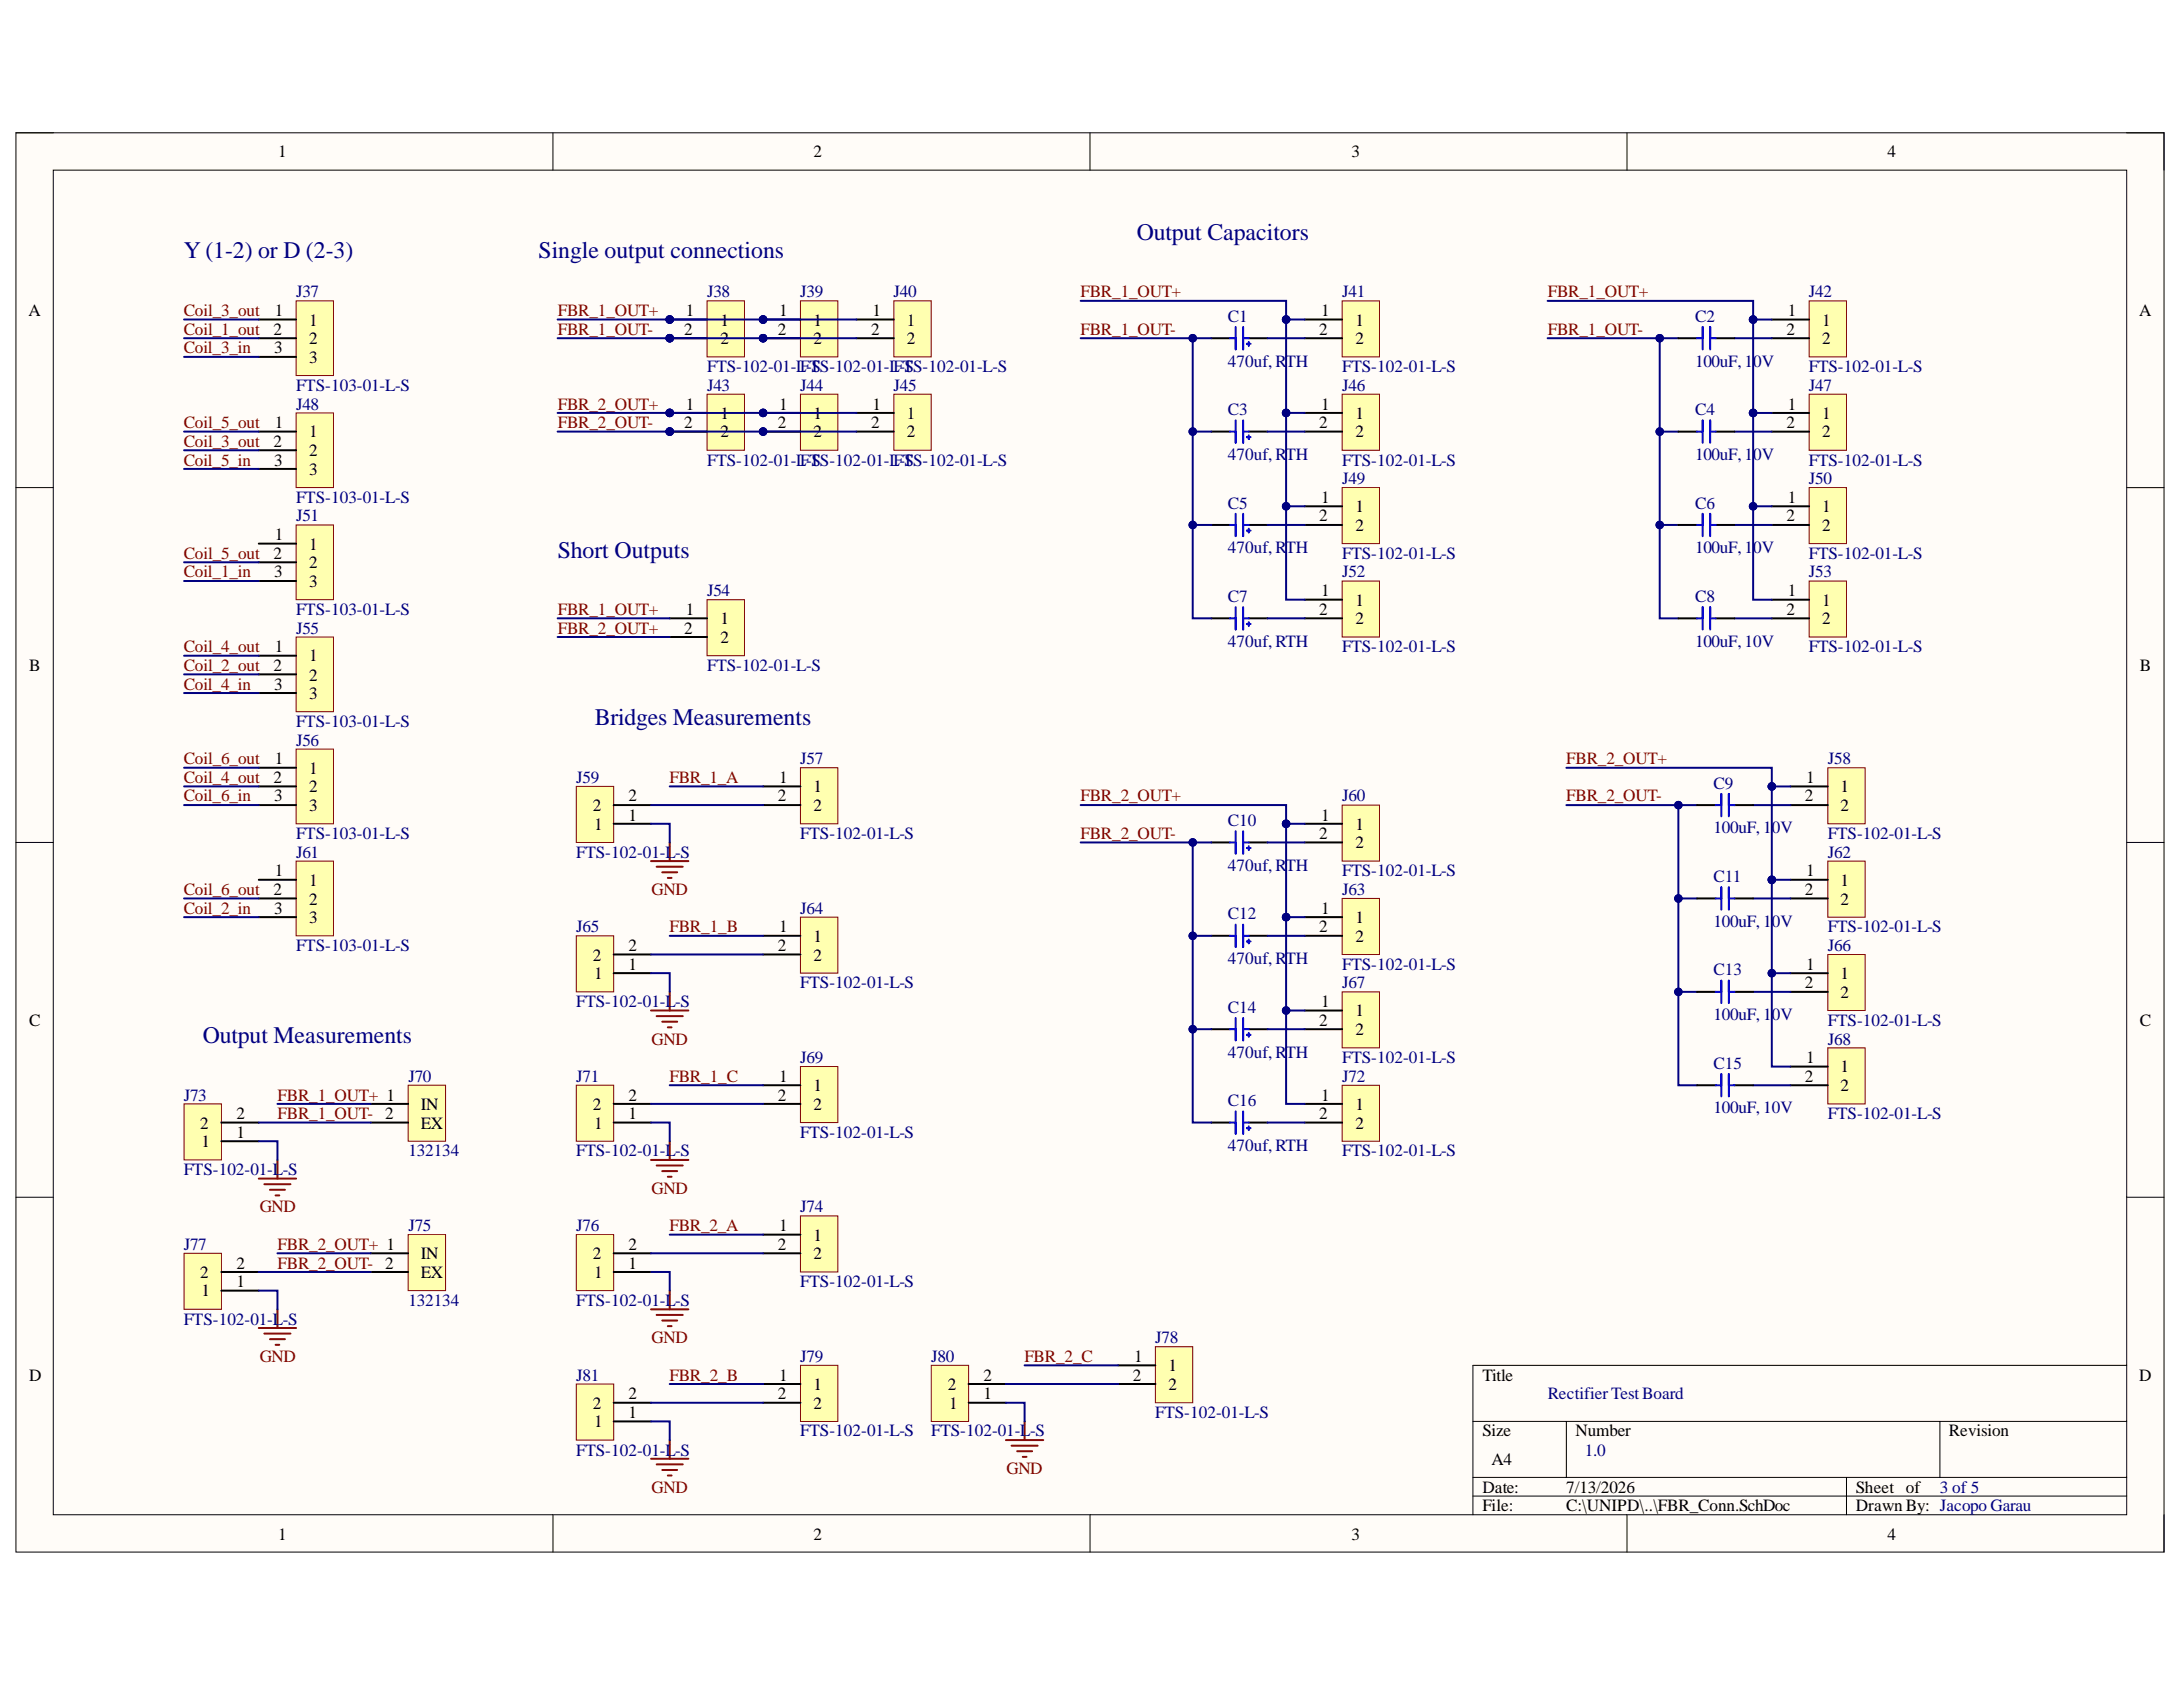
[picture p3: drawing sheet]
<svg xmlns="http://www.w3.org/2000/svg" width="279mm" height="216mm" viewBox="0 0 279 216" stroke-linecap="round" stroke-linejoin="round" font-family="sans-serif">
<defs><g id="words">
<g font-size="3" fill="#000080">
<text x="23.5" y="33.1">Y (1-2) or D (2-3)</text>
<text x="68.9" y="33.1">Single output connections</text>
<text x="145.5" y="30.7">Output Capacitors</text>
<text x="71.4" y="71.4">Short Outputs</text>
<text x="76.1" y="92.8">Bridges Measurements</text>
<text x="26" y="133.5">Output Measurements</text>
</g>
<g font-size="2.2">
<text x="35.6" y="20.1">1</text>
<text x="104.1" y="20.1">2</text>
<text x="173" y="20.1">3</text>
<text x="241.6" y="20.1">4</text>
<text x="3.6" y="40.4">A</text>
<text x="35.2" y="40.4">1</text>
<text x="39.6" y="41.7">1</text>
<text x="87.8" y="40.4">1</text>
<text x="92.2" y="41.7">1</text>
<text x="99.7" y="40.4">1</text>
<text x="104.1" y="41.7">1</text>
<text x="111.7" y="40.4">1</text>
<text x="116.1" y="41.7">1</text>
<text x="169.1" y="40.4">1</text>
<text x="173.5" y="41.7">1</text>
<text x="228.8" y="40.4">1</text>
<text x="233.2" y="41.7">1</text>
<text x="273.8" y="40.4">A</text>
<text x="35" y="42.9">2</text>
<text x="35.1" y="45.2">3</text>
<text x="39.6" y="44.1">2</text>
<text x="39.6" y="46.4">3</text>
<text x="87.5" y="42.9">2</text>
<text x="92.2" y="44.1">2</text>
<text x="99.6" y="42.9">2</text>
<text x="104.1" y="44.1">2</text>
<text x="111.5" y="42.9">2</text>
<text x="116.1" y="44.1">2</text>
<text x="168.8" y="42.9">2</text>
<text x="173.5" y="44.1">2</text>
<text x="228.6" y="42.9">2</text>
<text x="233.2" y="44.1">2</text>
<text x="87.8" y="52.4">1</text>
<text x="92.2" y="53.6">1</text>
<text x="99.7" y="52.4">1</text>
<text x="104.1" y="53.6">1</text>
<text x="111.7" y="52.4">1</text>
<text x="116.1" y="53.6">1</text>
<text x="169.1" y="52.4">1</text>
<text x="173.5" y="53.6">1</text>
<text x="228.8" y="52.4">1</text>
<text x="233.2" y="53.6">1</text>
<text x="35" y="57.2">2</text>
<text x="35.1" y="59.6">3</text>
<text x="35.2" y="54.8">1</text>
<text x="39.6" y="56">1</text>
<text x="39.6" y="58.3">2</text>
<text x="87.5" y="54.8">2</text>
<text x="92.2" y="56">2</text>
<text x="99.6" y="54.8">2</text>
<text x="104.1" y="56">2</text>
<text x="111.5" y="54.8">2</text>
<text x="116.1" y="56">2</text>
<text x="168.8" y="54.8">2</text>
<text x="173.5" y="56">2</text>
<text x="228.6" y="54.8">2</text>
<text x="233.2" y="56">2</text>
<text x="39.6" y="60.8">3</text>
<text x="169.1" y="64.4">1</text>
<text x="173.5" y="65.5">1</text>
<text x="228.8" y="64.4">1</text>
<text x="233.2" y="65.5">1</text>
<text x="35" y="71.5">2</text>
<text x="35.2" y="69.2">1</text>
<text x="39.6" y="70.4">1</text>
<text x="168.8" y="66.7">2</text>
<text x="173.5" y="68">2</text>
<text x="228.6" y="66.7">2</text>
<text x="233.2" y="68">2</text>
<text x="35.1" y="73.9">3</text>
<text x="39.6" y="72.7">2</text>
<text x="39.6" y="75.1">3</text>
<text x="169.1" y="76.3">1</text>
<text x="173.5" y="77.5">1</text>
<text x="228.8" y="76.3">1</text>
<text x="233.2" y="77.5">1</text>
<text x="35.2" y="83.5">1</text>
<text x="87.5" y="81.1">2</text>
<text x="87.8" y="78.7">1</text>
<text x="92.2" y="79.9">1</text>
<text x="92.2" y="82.3">2</text>
<text x="168.8" y="78.7">2</text>
<text x="173.5" y="79.9">2</text>
<text x="228.6" y="78.7">2</text>
<text x="233.2" y="79.9">2</text>
<text x="3.7" y="85.8">B</text>
<text x="35" y="85.8">2</text>
<text x="35.1" y="88.3">3</text>
<text x="39.6" y="84.6">1</text>
<text x="39.6" y="87.1">2</text>
<text x="39.6" y="89.5">3</text>
<text x="273.9" y="85.8">B</text>
<text x="35" y="100.2">2</text>
<text x="35.2" y="97.8">1</text>
<text x="39.6" y="99">1</text>
<text x="39.6" y="101.4">2</text>
<text x="99.7" y="100.2">1</text>
<text x="104.1" y="101.4">1</text>
<text x="231.2" y="100.2">1</text>
<text x="235.6" y="101.4">1</text>
<text x="35.1" y="102.6">3</text>
<text x="39.6" y="103.8">3</text>
<text x="75.9" y="103.8">2</text>
<text x="76" y="106.2">1</text>
<text x="80.4" y="105">1</text>
<text x="80.4" y="102.6">2</text>
<text x="99.6" y="102.6">2</text>
<text x="104.1" y="103.8">2</text>
<text x="168.8" y="107.4">2</text>
<text x="169.1" y="105">1</text>
<text x="173.5" y="106.2">1</text>
<text x="231" y="102.6">2</text>
<text x="235.6" y="103.8">2</text>
<text x="35.2" y="112.1">1</text>
<text x="39.6" y="113.4">1</text>
<text x="173.5" y="108.6">2</text>
<text x="231.2" y="112.1">1</text>
<text x="235.6" y="113.4">1</text>
<text x="35" y="114.6">2</text>
<text x="35.1" y="116.9">3</text>
<text x="39.6" y="115.8">2</text>
<text x="39.6" y="118.1">3</text>
<text x="99.7" y="119.3">1</text>
<text x="168.8" y="119.3">2</text>
<text x="169.1" y="116.9">1</text>
<text x="173.5" y="118.1">1</text>
<text x="231" y="114.6">2</text>
<text x="235.6" y="115.8">2</text>
<text x="75.9" y="123">2</text>
<text x="76" y="125.3">1</text>
<text x="80.4" y="124.1">1</text>
<text x="80.4" y="121.7">2</text>
<text x="99.6" y="121.7">2</text>
<text x="104.1" y="120.5">1</text>
<text x="104.1" y="123">2</text>
<text x="173.5" y="120.5">2</text>
<text x="231.2" y="124.1">1</text>
<text x="235.6" y="125.3">1</text>
<text x="3.7" y="131.3">C</text>
<text x="168.8" y="131.3">2</text>
<text x="169.1" y="128.9">1</text>
<text x="173.5" y="130.1">1</text>
<text x="231" y="126.5">2</text>
<text x="235.6" y="127.7">2</text>
<text x="273.9" y="131.3">C</text>
<text x="173.5" y="132.5">2</text>
<text x="231.2" y="136.1">1</text>
<text x="235.6" y="137.2">1</text>
<text x="30.3" y="143.2">2</text>
<text x="49.3" y="143.2">2</text>
<text x="53.9" y="142.1">IN</text>
<text x="75.9" y="142.1">2</text>
<text x="80.4" y="143.2">1</text>
<text x="80.4" y="140.9">2</text>
<text x="99.6" y="140.9">2</text>
<text x="99.7" y="138.4">1</text>
<text x="104.1" y="139.6">1</text>
<text x="104.1" y="142.1">2</text>
<text x="168.8" y="143.2">2</text>
<text x="169.1" y="140.9">1</text>
<text x="173.5" y="142.1">1</text>
<text x="231" y="138.4">2</text>
<text x="235.6" y="139.6">2</text>
<text x="25.6" y="144.4">2</text>
<text x="25.8" y="146.8">1</text>
<text x="30.3" y="145.6">1</text>
<text x="53.9" y="144.4">EX</text>
<text x="76" y="144.4">1</text>
<text x="173.5" y="144.4">2</text>
<text x="53.9" y="161.2">IN</text>
<text x="75.9" y="161.2">2</text>
<text x="80.4" y="160">2</text>
<text x="99.6" y="160">2</text>
<text x="99.7" y="157.5">1</text>
<text x="104.1" y="158.8">1</text>
<text x="104.1" y="161.2">2</text>
<text x="25.6" y="163.5">2</text>
<text x="25.8" y="165.9">1</text>
<text x="30.3" y="164.7">1</text>
<text x="30.3" y="162.4">2</text>
<text x="49.3" y="162.4">2</text>
<text x="53.9" y="163.5">EX</text>
<text x="76" y="163.5">1</text>
<text x="80.4" y="162.4">1</text>
<text x="3.7" y="176.7">D</text>
<text x="80.4" y="179.1">2</text>
<text x="99.6" y="179.1">2</text>
<text x="99.7" y="176.7">1</text>
<text x="104.1" y="177.9">1</text>
<text x="121.3" y="177.9">2</text>
<text x="125.9" y="179.1">1</text>
<text x="125.9" y="176.7">2</text>
<text x="145" y="176.7">2</text>
<text x="145.1" y="174.3">1</text>
<text x="149.5" y="175.5">1</text>
<text x="149.5" y="177.9">2</text>
<text x="189.7" y="176.7">Title</text>
<text x="273.8" y="176.7">D</text>
<text x="75.9" y="180.3">2</text>
<text x="76" y="182.7">1</text>
<text x="80.4" y="181.5">1</text>
<text x="104.1" y="180.3">2</text>
<text x="121.5" y="180.3">1</text>
<text x="189.7" y="183.8">Size</text>
<text x="201.7" y="183.8">Number</text>
<text x="249.4" y="183.8">Revision</text>
<text x="189.7" y="191">Date:</text>
<text x="190.9" y="187.5">A4</text>
<text x="200.5" y="191">7/13/2026</text>
<text x="237.5" y="191">Sheet of</text>
<text x="35.6" y="197">1</text>
<text x="104.1" y="197">2</text>
<text x="173" y="197">3</text>
<text x="189.7" y="193.4">File:</text>
<text x="200.5" y="193.4">C:\UNIPD\..\FBR_Conn.SchDoc</text>
<text x="237.5" y="193.4">Drawn By: Jacopo Garau</text>
<text x="241.6" y="197">4</text>
</g>
<g font-size="2.2" fill="#800000">
<text x="23.5" y="40.4">Coil_3_out</text>
<text x="71.4" y="40.4">FBR_1_OUT+</text>
<text x="138.3" y="38.1">FBR_1_OUT+</text>
<text x="198.1" y="38.1">FBR_1_OUT+</text>
<text x="23.5" y="42.9">Coil_1_out</text>
<text x="23.5" y="45.2">Coil_3_in</text>
<text x="71.4" y="42.9">FBR_1_OUT-</text>
<text x="138.3" y="42.9">FBR_1_OUT-</text>
<text x="198.1" y="42.9">FBR_1_OUT-</text>
<text x="71.4" y="52.4">FBR_2_OUT+</text>
<text x="23.5" y="54.8">Coil_5_out</text>
<text x="23.5" y="57.2">Coil_3_out</text>
<text x="23.5" y="59.6">Coil_5_in</text>
<text x="71.4" y="54.8">FBR_2_OUT-</text>
<text x="23.5" y="71.5">Coil_5_out</text>
<text x="23.5" y="73.9">Coil_1_in</text>
<text x="23.5" y="83.5">Coil_4_out</text>
<text x="71.4" y="78.7">FBR_1_OUT+</text>
<text x="71.4" y="81.1">FBR_2_OUT+</text>
<text x="23.5" y="85.8">Coil_2_out</text>
<text x="23.5" y="88.3">Coil_4_in</text>
<text x="23.5" y="97.8">Coil_6_out</text>
<text x="23.5" y="100.2">Coil_4_out</text>
<text x="85.7" y="100.2">FBR_1_A</text>
<text x="200.5" y="97.8">FBR_2_OUT+</text>
<text x="23.5" y="102.6">Coil_6_in</text>
<text x="138.3" y="102.6">FBR_2_OUT+</text>
<text x="138.3" y="107.4">FBR_2_OUT-</text>
<text x="200.5" y="102.6">FBR_2_OUT-</text>
<text x="23.5" y="114.6">Coil_6_out</text>
<text x="23.5" y="116.9">Coil_2_in</text>
<text x="83.4" y="114.6">GND</text>
<text x="85.7" y="119.3">FBR_1_B</text>
<text x="83.4" y="133.7">GND</text>
<text x="35.5" y="140.9">FBR_1_OUT+ 1</text>
<text x="35.5" y="143.2">FBR_1_OUT-</text>
<text x="85.7" y="138.4">FBR_1_C</text>
<text x="33.2" y="155.2">GND</text>
<text x="83.4" y="152.8">GND</text>
<text x="35.5" y="160">FBR_2_OUT+ 1</text>
<text x="85.7" y="157.5">FBR_2_A</text>
<text x="35.5" y="162.4">FBR_2_OUT-</text>
<text x="83.4" y="171.9">GND</text>
<text x="33.2" y="174.3">GND</text>
<text x="85.7" y="176.7">FBR_2_B</text>
<text x="131.1" y="174.3">FBR_2_C</text>
<text x="83.4" y="191">GND</text>
<text x="128.8" y="188.7">GND</text>
</g>
<g font-size="2.2" fill="#000080">
<text x="37.9" y="38.1">J37</text>
<text x="90.5" y="38.1">J38</text>
<text x="102.4" y="38.1">J39</text>
<text x="114.4" y="38.1">J40</text>
<text x="157.2" y="41.2">C1</text>
<text x="171.8" y="38.1">J41</text>
<text x="217" y="41.2">C2</text>
<text x="231.5" y="38.1">J42</text>
<text x="90.5" y="47.6">FTS-102-01-LF-TS-102-01-LF-TS-102-01-L-S</text>
<text x="103.9" y="47.6">S</text>
<text x="115.8" y="47.6">S</text>
<text x="157.2" y="46.9">470uf, RTH</text>
<text x="171.8" y="47.6">FTS-102-01-L-S</text>
<text x="217" y="46.9">100uF, 10V</text>
<text x="231.5" y="47.6">FTS-102-01-L-S</text>
<text x="37.9" y="50.1">FTS-103-01-L-S</text>
<text x="37.9" y="52.4">J48</text>
<text x="90.5" y="50.1">J43</text>
<text x="102.4" y="50.1">J44</text>
<text x="114.4" y="50.1">J45</text>
<text x="157.2" y="53.1">C3</text>
<text x="171.8" y="50.1">J46</text>
<text x="217" y="53.1">C4</text>
<text x="231.5" y="50.1">J47</text>
<text x="90.5" y="59.6">FTS-102-01-LF-TS-102-01-LF-TS-102-01-L-S</text>
<text x="103.9" y="59.6">S</text>
<text x="115.8" y="59.6">S</text>
<text x="157.2" y="58.9">470uf, RTH</text>
<text x="171.8" y="59.6">FTS-102-01-L-S</text>
<text x="217" y="58.9">100uF, 10V</text>
<text x="231.5" y="59.6">FTS-102-01-L-S</text>
<text x="37.9" y="64.4">FTS-103-01-L-S</text>
<text x="157.2" y="65.1">C5</text>
<text x="171.8" y="62">J49</text>
<text x="217" y="65.1">C6</text>
<text x="231.5" y="62">J50</text>
<text x="37.9" y="66.7">J51</text>
<text x="157.2" y="70.8">470uf, RTH</text>
<text x="171.8" y="71.5">FTS-102-01-L-S</text>
<text x="217" y="70.8">100uF, 10V</text>
<text x="231.5" y="71.5">FTS-102-01-L-S</text>
<text x="90.5" y="76.3">J54</text>
<text x="157.2" y="77">C7</text>
<text x="171.8" y="73.9">J52</text>
<text x="217" y="77">C8</text>
<text x="231.5" y="73.9">J53</text>
<text x="37.9" y="78.7">FTS-103-01-L-S</text>
<text x="37.9" y="81.1">J55</text>
<text x="157.2" y="82.8">470uf, RTH</text>
<text x="171.8" y="83.5">FTS-102-01-L-S</text>
<text x="217" y="82.8">100uF, 10V</text>
<text x="231.5" y="83.5">FTS-102-01-L-S</text>
<text x="90.5" y="85.8">FTS-102-01-L-S</text>
<text x="37.9" y="93">FTS-103-01-L-S</text>
<text x="37.9" y="95.5">J56</text>
<text x="73.8" y="100.2">J59</text>
<text x="102.4" y="97.8">J57</text>
<text x="219.3" y="101">C9</text>
<text x="234" y="97.8">J58</text>
<text x="37.9" y="107.4">FTS-103-01-L-S</text>
<text x="102.4" y="107.4">FTS-102-01-L-S</text>
<text x="157.2" y="105.7">C10</text>
<text x="171.8" y="102.6">J60</text>
<text x="219.3" y="106.6">100uF, 10V</text>
<text x="234" y="107.4">FTS-102-01-L-S</text>
<text x="37.9" y="109.8">J61</text>
<text x="73.8" y="109.8">FTS-102-01-L-S</text>
<text x="157.2" y="111.5">470uf, RTH</text>
<text x="171.8" y="112.1">FTS-102-01-L-S</text>
<text x="219.3" y="112.9">C11</text>
<text x="234" y="109.8">J62</text>
<text x="73.8" y="119.3">J65</text>
<text x="102.4" y="116.9">J64</text>
<text x="157.2" y="117.6">C12</text>
<text x="171.8" y="114.6">J63</text>
<text x="219.3" y="118.6">100uF, 10V</text>
<text x="234" y="119.3">FTS-102-01-L-S</text>
<text x="37.9" y="121.7">FTS-103-01-L-S</text>
<text x="157.2" y="123.4">470uf, RTH</text>
<text x="171.8" y="124.1">FTS-102-01-L-S</text>
<text x="219.3" y="124.8">C13</text>
<text x="234" y="121.7">J66</text>
<text x="73.8" y="128.9">FTS-102-01-L-S</text>
<text x="102.4" y="126.5">FTS-102-01-L-S</text>
<text x="157.2" y="129.6">C14</text>
<text x="171.8" y="126.5">J67</text>
<text x="219.3" y="130.6">100uF, 10V</text>
<text x="234" y="131.3">FTS-102-01-L-S</text>
<text x="102.4" y="136.1">J69</text>
<text x="157.2" y="135.4">470uf, RTH</text>
<text x="171.8" y="136.1">FTS-102-01-L-S</text>
<text x="219.3" y="136.8">C15</text>
<text x="234" y="133.7">J68</text>
<text x="23.5" y="140.9">J73</text>
<text x="52.3" y="138.4">J70</text>
<text x="73.8" y="138.4">J71</text>
<text x="157.2" y="141.6">C16</text>
<text x="171.8" y="138.4">J72</text>
<text x="219.3" y="142.5">100uF, 10V</text>
<text x="234" y="143.2">FTS-102-01-L-S</text>
<text x="52.3" y="148">132134</text>
<text x="73.8" y="148">FTS-102-01-L-S</text>
<text x="102.4" y="145.6">FTS-102-01-L-S</text>
<text x="157.2" y="147.3">470uf, RTH</text>
<text x="171.8" y="148">FTS-102-01-L-S</text>
<text x="23.5" y="150.4">FTS-102-01-L-S</text>
<text x="102.4" y="155.2">J74</text>
<text x="23.5" y="160">J77</text>
<text x="52.3" y="157.5">J75</text>
<text x="73.8" y="157.5">J76</text>
<text x="52.3" y="167.1">132134</text>
<text x="73.8" y="167.1">FTS-102-01-L-S</text>
<text x="102.4" y="164.7">FTS-102-01-L-S</text>
<text x="23.5" y="169.5">FTS-102-01-L-S</text>
<text x="147.9" y="171.9">J78</text>
<text x="73.8" y="176.7">J81</text>
<text x="102.4" y="174.3">J79</text>
<text x="119.2" y="174.3">J80</text>
<text x="198.1" y="179.1">RectifierTest Board</text>
<text x="102.4" y="183.8">FTS-102-01-L-S</text>
<text x="119.2" y="183.8">FTS-102-01-L-S</text>
<text x="147.9" y="181.5">FTS-102-01-L-S</text>
<text x="73.8" y="186.3">FTS-102-01-L-S</text>
<text x="202.8" y="186.3">1.0</text>
<text x="248.3" y="191">3 of 5</text>
</g>
</g></defs>
<path d="M2 17h275v181.6h-275z" fill-rule="evenodd" fill="#fffcf8"/>
<path d="M2 17h275v181.6h-275z" fill="none" stroke="#000" stroke-width=".13"/>
<path d="M6.8 21.8h265.4v172.1h-265.4z" fill-rule="evenodd" fill="#fffcf8"/>
<g fill="none" stroke="#000" stroke-width=".13">
<path d="M2 17h4.8M70.8 17v4.8M139.5 17v4.8M208.2 17v4.8M272.2 17h4.8v4.8M6.8 21.8h265.4v172.1h-265.4zM2 62.4h4.8M272.2 62.4h4.8M2 107.8h4.8M272.2 107.8h4.8M2 153.2h4.8M272.2 153.2h4.8"/>
<path d="M272.2 174.7h-83.7v19.2M70.8 193.9v4.7M139.5 193.9v4.7M188.5 181.9h83.7M188.5 189.1h83.7M188.5 191.5h83.7M200.5 181.9v7.2M208.2 193.9v4.7M236.3 189.1v4.8M248.3 181.9v7.2M277 193.9v4.7"/>
</g>
<path d="M37.9 38.5h4.8v9.6h-4.8z" fill-rule="evenodd" fill="#ffffb0"/>
<path d="M37.9 38.5h4.8v9.6h-4.8z" fill="none" stroke="#800000" stroke-width=".13"/>
<path d="M33.1 40.9h4.8M33.1 43.3h4.8M33.1 45.7h4.8" fill="none" stroke="#000" stroke-width=".25"/>
<path d="M37.9 52.8h4.8v9.6h-4.8z" fill-rule="evenodd" fill="#ffffb0"/>
<path d="M37.9 52.8h4.8v9.6h-4.8z" fill="none" stroke="#800000" stroke-width=".13"/>
<path d="M33.1 55.2h4.8M33.1 57.6h4.8M33.1 60h4.8" fill="none" stroke="#000" stroke-width=".25"/>
<path d="M37.9 67.2h4.8v9.5h-4.8z" fill-rule="evenodd" fill="#ffffb0"/>
<path d="M37.9 67.2h4.8v9.5h-4.8z" fill="none" stroke="#800000" stroke-width=".13"/>
<path d="M33.1 69.6h4.8M33.1 72h4.8M33.1 74.4h4.8" fill="none" stroke="#000" stroke-width=".25"/>
<path d="M37.9 81.5h4.8v9.6h-4.8z" fill-rule="evenodd" fill="#ffffb0"/>
<path d="M37.9 81.5h4.8v9.6h-4.8z" fill="none" stroke="#800000" stroke-width=".13"/>
<path d="M33.1 83.9h4.8M33.1 86.3h4.8M33.1 88.7h4.8" fill="none" stroke="#000" stroke-width=".25"/>
<path d="M37.9 95.9h4.8v9.5h-4.8z" fill-rule="evenodd" fill="#ffffb0"/>
<path d="M37.9 95.9h4.8v9.5h-4.8z" fill="none" stroke="#800000" stroke-width=".13"/>
<path d="M33.1 98.3h4.8M33.1 100.6h4.8M33.1 103h4.8" fill="none" stroke="#000" stroke-width=".25"/>
<path d="M37.9 110.2h4.8v9.6h-4.8z" fill-rule="evenodd" fill="#ffffb0"/>
<path d="M37.9 110.2h4.8v9.6h-4.8z" fill="none" stroke="#800000" stroke-width=".13"/>
<path d="M33.1 112.6h4.8M33.1 115h4.8M33.1 117.4h4.8" fill="none" stroke="#000" stroke-width=".25"/>
<circle cx="85.7" cy="40.9" r=".48" fill="#000080"/>
<circle cx="85.7" cy="40.9" r=".48" fill="none" stroke="#000080" stroke-width=".13"/>
<circle cx="85.7" cy="43.3" r=".48" fill="#000080"/>
<circle cx="85.7" cy="43.3" r=".48" fill="none" stroke="#000080" stroke-width=".13"/>
<path d="M90.5 38.5h4.8v7.2h-4.8z" fill-rule="evenodd" fill="#ffffb0"/>
<path d="M90.5 38.5h4.8v7.2h-4.8z" fill="none" stroke="#800000" stroke-width=".13"/>
<path d="M85.7 40.9h4.8" fill="none" stroke="#000" stroke-width=".25"/>
<circle cx="85.7" cy="40.9" r=".48" fill="#000080"/>
<circle cx="85.7" cy="40.9" r=".48" fill="none" stroke="#000080" stroke-width=".13"/>
<path d="M85.7 43.3h4.8" fill="none" stroke="#000" stroke-width=".25"/>
<circle cx="85.7" cy="43.3" r=".48" fill="#000080"/>
<circle cx="85.7" cy="43.3" r=".48" fill="none" stroke="#000080" stroke-width=".13"/>
<circle cx="85.7" cy="52.8" r=".48" fill="#000080"/>
<circle cx="85.7" cy="52.8" r=".48" fill="none" stroke="#000080" stroke-width=".13"/>
<circle cx="85.7" cy="55.2" r=".48" fill="#000080"/>
<circle cx="85.7" cy="55.2" r=".48" fill="none" stroke="#000080" stroke-width=".13"/>
<path d="M90.5 50.5h4.8v7.1h-4.8z" fill-rule="evenodd" fill="#ffffb0"/>
<path d="M90.5 50.5h4.8v7.1h-4.8z" fill="none" stroke="#800000" stroke-width=".13"/>
<path d="M85.7 52.8h4.8" fill="none" stroke="#000" stroke-width=".25"/>
<circle cx="85.7" cy="52.8" r=".48" fill="#000080"/>
<circle cx="85.7" cy="52.8" r=".48" fill="none" stroke="#000080" stroke-width=".13"/>
<path d="M85.7 55.2h4.8" fill="none" stroke="#000" stroke-width=".25"/>
<circle cx="85.7" cy="55.2" r=".48" fill="#000080"/>
<circle cx="85.7" cy="55.2" r=".48" fill="none" stroke="#000080" stroke-width=".13"/>
<path d="M90.5 76.7h4.8v7.2h-4.8z" fill-rule="evenodd" fill="#ffffb0"/>
<path d="M90.5 76.7h4.8v7.2h-4.8z" fill="none" stroke="#800000" stroke-width=".13"/>
<path d="M85.7 79.1h4.8M85.7 81.5h4.8" fill="none" stroke="#000" stroke-width=".25"/>
<path d="M171.8 38.5h4.8v7.2h-4.8z" fill-rule="evenodd" fill="#ffffb0"/>
<path d="M171.8 38.5h4.8v7.2h-4.8z" fill="none" stroke="#800000" stroke-width=".13"/>
<path d="M155 43.3h2.4M155 55.2h2.4M159.8 43.3h2.4M159.8 55.2h2.4M167 40.9h4.8M167 43.3h4.8M155 79.1h2.4M155 67.2h2.4M159.8 79.1h2.4M159.8 67.2h2.4" fill="none" stroke="#000" stroke-width=".25"/>
<g fill="none" stroke="#00f" stroke-width=".25">
<path d="M157.4 43.3h.8M157.4 55.2h.8M158.2 41.8v2.9M158.2 53.8v2.9M159.1 43.3h.7M159.1 41.8v2.9M159.1 53.8v2.9M159.1 55.2h.7M159.6 44h.5M159.6 55.9h.5M159.8 43.8v.4M159.8 55.7v.5"/>
<path d="M157.4 79.1h.8M157.4 67.2h.8M158.2 65.8v2.8M158.2 77.7v2.9M159.1 65.8v2.8M159.1 77.7v2.9M159.1 79.1h.7M159.1 67.2h.7M159.6 79.9h.5M159.6 67.9h.5M159.8 67.7v.4M159.8 79.6v.5"/>
</g>
<path d="M171.8 50.5h4.8v7.1h-4.8z" fill-rule="evenodd" fill="#ffffb0"/>
<path d="M171.8 50.5h4.8v7.1h-4.8z" fill="none" stroke="#800000" stroke-width=".13"/>
<path d="M167 52.8h4.8M167 55.2h4.8" fill="none" stroke="#000" stroke-width=".25"/>
<path d="M171.8 62.4h4.8v7.2h-4.8z" fill-rule="evenodd" fill="#ffffb0"/>
<path d="M171.8 62.4h4.8v7.2h-4.8z" fill="none" stroke="#800000" stroke-width=".13"/>
<path d="M167 64.8h4.8M167 67.2h4.8" fill="none" stroke="#000" stroke-width=".25"/>
<path d="M171.8 74.4h4.8v7.1h-4.8z" fill-rule="evenodd" fill="#ffffb0"/>
<path d="M171.8 74.4h4.8v7.1h-4.8z" fill="none" stroke="#800000" stroke-width=".13"/>
<path d="M167 76.7h4.8M167 79.1h4.8" fill="none" stroke="#000" stroke-width=".25"/>
<path d="M171.8 103h4.8v7.2h-4.8z" fill-rule="evenodd" fill="#ffffb0"/>
<path d="M171.8 103h4.8v7.2h-4.8z" fill="none" stroke="#800000" stroke-width=".13"/>
<path d="M155 107.8h2.4M155 119.8h2.4M159.8 107.8h2.4M159.8 119.8h2.4M167 105.4h4.8M167 107.8h4.8M155 131.7h2.4M159.8 131.7h2.4M155 143.7h2.4M159.8 143.7h2.4" fill="none" stroke="#000" stroke-width=".25"/>
<g fill="none" stroke="#00f" stroke-width=".25">
<path d="M157.4 107.8h.8M157.4 119.8h.8M158.2 106.4v2.8M158.2 118.3v2.9M159.1 107.8h.7M159.1 106.4v2.8M159.1 118.3v2.9M159.1 119.8h.7M159.6 108.5h.5M159.8 108.3v.5M157.4 131.7h.8M158.2 130.3v2.8"/>
<path d="M159.1 130.3v2.8M159.1 131.7h.7M159.6 120.5h.5M159.6 132.4h.5M159.8 120.2v.5M159.8 132.2v.5M157.4 143.7h.8M158.2 142.2v2.9M159.1 142.2v2.9M159.1 143.7h.7M159.6 144.4h.5M159.8 144.1v.5"/>
</g>
<path d="M171.8 115h4.8v7.2h-4.8z" fill-rule="evenodd" fill="#ffffb0"/>
<path d="M171.8 115h4.8v7.2h-4.8z" fill="none" stroke="#800000" stroke-width=".13"/>
<path d="M167 117.4h4.8M167 119.8h4.8" fill="none" stroke="#000" stroke-width=".25"/>
<path d="M171.8 126.9h4.8v7.2h-4.8z" fill-rule="evenodd" fill="#ffffb0"/>
<path d="M171.8 126.9h4.8v7.2h-4.8z" fill="none" stroke="#800000" stroke-width=".13"/>
<path d="M167 129.3h4.8M167 131.7h4.8" fill="none" stroke="#000" stroke-width=".25"/>
<path d="M171.8 138.9h4.8v7.2h-4.8z" fill-rule="evenodd" fill="#ffffb0"/>
<path d="M171.8 138.9h4.8v7.2h-4.8z" fill="none" stroke="#800000" stroke-width=".13"/>
<path d="M167 141.3h4.8M167 143.7h4.8" fill="none" stroke="#000" stroke-width=".25"/>
<circle cx="97.7" cy="40.9" r=".48" fill="#000080"/>
<circle cx="97.7" cy="40.9" r=".48" fill="none" stroke="#000080" stroke-width=".13"/>
<circle cx="97.7" cy="43.3" r=".48" fill="#000080"/>
<circle cx="97.7" cy="43.3" r=".48" fill="none" stroke="#000080" stroke-width=".13"/>
<path d="M102.4 38.5h4.8v7.2h-4.8z" fill-rule="evenodd" fill="#ffffb0"/>
<path d="M102.4 38.5h4.8v7.2h-4.8z" fill="none" stroke="#800000" stroke-width=".13"/>
<path d="M97.7 40.9h4.7" fill="none" stroke="#000" stroke-width=".25"/>
<circle cx="97.7" cy="40.9" r=".48" fill="#000080"/>
<circle cx="97.7" cy="40.9" r=".48" fill="none" stroke="#000080" stroke-width=".13"/>
<path d="M97.7 43.3h4.7" fill="none" stroke="#000" stroke-width=".25"/>
<circle cx="97.7" cy="43.3" r=".48" fill="#000080"/>
<circle cx="97.7" cy="43.3" r=".48" fill="none" stroke="#000080" stroke-width=".13"/>
<path d="M114.4 38.5h4.8v7.2h-4.8z" fill-rule="evenodd" fill="#ffffb0"/>
<path d="M114.4 38.5h4.8v7.2h-4.8z" fill="none" stroke="#800000" stroke-width=".13"/>
<path d="M109.6 40.9h4.8M109.6 43.3h4.8" fill="none" stroke="#000" stroke-width=".25"/>
<circle cx="97.7" cy="52.8" r=".48" fill="#000080"/>
<circle cx="97.7" cy="52.8" r=".48" fill="none" stroke="#000080" stroke-width=".13"/>
<circle cx="97.7" cy="55.2" r=".48" fill="#000080"/>
<circle cx="97.7" cy="55.2" r=".48" fill="none" stroke="#000080" stroke-width=".13"/>
<path d="M102.4 50.5h4.8v7.1h-4.8z" fill-rule="evenodd" fill="#ffffb0"/>
<path d="M102.4 50.5h4.8v7.1h-4.8z" fill="none" stroke="#800000" stroke-width=".13"/>
<path d="M97.7 52.8h4.7" fill="none" stroke="#000" stroke-width=".25"/>
<circle cx="97.7" cy="52.8" r=".48" fill="#000080"/>
<circle cx="97.7" cy="52.8" r=".48" fill="none" stroke="#000080" stroke-width=".13"/>
<path d="M97.7 55.2h4.7" fill="none" stroke="#000" stroke-width=".25"/>
<circle cx="97.7" cy="55.2" r=".48" fill="#000080"/>
<circle cx="97.7" cy="55.2" r=".48" fill="none" stroke="#000080" stroke-width=".13"/>
<path d="M114.4 50.5h4.8v7.1h-4.8z" fill-rule="evenodd" fill="#ffffb0"/>
<path d="M114.4 50.5h4.8v7.1h-4.8z" fill="none" stroke="#800000" stroke-width=".13"/>
<path d="M109.6 52.8h4.8M109.6 55.2h4.8" fill="none" stroke="#000" stroke-width=".25"/>
<path d="M83.3 110.2h4.8M84 110.9h3.4M84.8 111.6h1.9M85.5 112.4h.5M85.7 107.8v2.4" fill="none" stroke="#800000" stroke-width=".25"/>
<path d="M73.8 100.6h4.7v7.2h-4.7z" fill-rule="evenodd" fill="#ffffb0"/>
<path d="M73.8 100.6h4.7v7.2h-4.7z" fill="none" stroke="#800000" stroke-width=".13"/>
<path d="M78.5 105.4h4.8M78.5 103h4.8" fill="none" stroke="#000" stroke-width=".25"/>
<path d="M83.3 129.3h4.8M84 130h3.4M84.8 130.8h1.9M85.5 131.5h.5M85.7 126.9v2.4" fill="none" stroke="#800000" stroke-width=".25"/>
<path d="M73.8 119.8h4.7v7.1h-4.7z" fill-rule="evenodd" fill="#ffffb0"/>
<path d="M73.8 119.8h4.7v7.1h-4.7z" fill="none" stroke="#800000" stroke-width=".13"/>
<path d="M78.5 124.5h4.8M78.5 122.2h4.8" fill="none" stroke="#000" stroke-width=".25"/>
<path d="M83.3 148.4h4.8M84 149.2h3.4M84.8 149.9h1.9M85.5 150.6h.5M85.7 146.1v2.3" fill="none" stroke="#800000" stroke-width=".25"/>
<path d="M73.8 138.9h4.7v7.2h-4.7z" fill-rule="evenodd" fill="#ffffb0"/>
<path d="M73.8 138.9h4.7v7.2h-4.7z" fill="none" stroke="#800000" stroke-width=".13"/>
<path d="M78.5 143.7h4.8M78.5 141.3h4.8" fill="none" stroke="#000" stroke-width=".25"/>
<path d="M83.3 167.6h4.8M84 168.3h3.4M84.8 169h1.9M85.5 169.7h.5M85.7 165.2v2.4" fill="none" stroke="#800000" stroke-width=".25"/>
<path d="M73.8 158h4.7v7.2h-4.7z" fill-rule="evenodd" fill="#ffffb0"/>
<path d="M73.8 158h4.7v7.2h-4.7z" fill="none" stroke="#800000" stroke-width=".13"/>
<path d="M78.5 162.8h4.8M78.5 160.4h4.8" fill="none" stroke="#000" stroke-width=".25"/>
<path d="M52.2 138.9h4.8v7.2h-4.8z" fill-rule="evenodd" fill="#ffffb0"/>
<path d="M52.2 138.9h4.8v7.2h-4.8z" fill="none" stroke="#800000" stroke-width=".13"/>
<path d="M47.5 141.3h4.7M47.5 143.7h4.7" fill="none" stroke="#000" stroke-width=".25"/>
<path d="M33.1 150.8h4.8M33.8 151.6h3.4M34.6 152.3h1.9M35.3 153h.4M35.5 148.4v2.4" fill="none" stroke="#800000" stroke-width=".25"/>
<path d="M23.6 141.3h4.7v7.1h-4.7z" fill-rule="evenodd" fill="#ffffb0"/>
<path d="M23.6 141.3h4.7v7.1h-4.7z" fill="none" stroke="#800000" stroke-width=".13"/>
<path d="M28.3 146.1h4.8M28.3 143.7h4.8" fill="none" stroke="#000" stroke-width=".25"/>
<path d="M52.2 158h4.8v7.2h-4.8z" fill-rule="evenodd" fill="#ffffb0"/>
<path d="M52.2 158h4.8v7.2h-4.8z" fill="none" stroke="#800000" stroke-width=".13"/>
<path d="M47.5 160.4h4.7M47.5 162.8h4.7" fill="none" stroke="#000" stroke-width=".25"/>
<path d="M33.1 170h4.8M33.8 170.7h3.4M34.6 171.4h1.9M35.3 172.1h.4M35.5 167.6v2.4" fill="none" stroke="#800000" stroke-width=".25"/>
<path d="M23.6 160.4h4.7v7.2h-4.7z" fill-rule="evenodd" fill="#ffffb0"/>
<path d="M23.6 160.4h4.7v7.2h-4.7z" fill="none" stroke="#800000" stroke-width=".13"/>
<path d="M28.3 165.2h4.8M28.3 162.8h4.8" fill="none" stroke="#000" stroke-width=".25"/>
<path d="M102.4 98.3h4.8v7.1h-4.8z" fill-rule="evenodd" fill="#ffffb0"/>
<path d="M102.4 98.3h4.8v7.1h-4.8z" fill="none" stroke="#800000" stroke-width=".13"/>
<path d="M97.7 100.6h4.7M97.7 103h4.7" fill="none" stroke="#000" stroke-width=".25"/>
<path d="M102.4 117.4h4.8v7.1h-4.8z" fill-rule="evenodd" fill="#ffffb0"/>
<path d="M102.4 117.4h4.8v7.1h-4.8z" fill="none" stroke="#800000" stroke-width=".13"/>
<path d="M97.7 119.8h4.7M97.7 122.2h4.7" fill="none" stroke="#000" stroke-width=".25"/>
<path d="M102.4 136.5h4.8v7.2h-4.8z" fill-rule="evenodd" fill="#ffffb0"/>
<path d="M102.4 136.5h4.8v7.2h-4.8z" fill="none" stroke="#800000" stroke-width=".13"/>
<path d="M97.7 138.9h4.7M97.7 141.3h4.7" fill="none" stroke="#000" stroke-width=".25"/>
<path d="M102.4 155.6h4.8v7.2h-4.8z" fill-rule="evenodd" fill="#ffffb0"/>
<path d="M102.4 155.6h4.8v7.2h-4.8z" fill="none" stroke="#800000" stroke-width=".13"/>
<path d="M97.7 158h4.7M97.7 160.4h4.7" fill="none" stroke="#000" stroke-width=".25"/>
<g fill="none" stroke="#000080" stroke-width=".25">
<path d="M23.6 40.9h9.5M23.6 43.3h9.5M23.6 45.7h9.5M23.6 55.2h9.5M23.6 57.6h9.5M71.4 40.9h14.3M23.6 60h9.5M23.6 72h9.5M23.6 74.4h9.5M23.6 83.9h9.5M23.6 86.3h9.5M23.6 88.7h9.5"/>
<path d="M23.6 98.3h9.5M23.6 100.6h9.5M23.6 103h9.5M23.6 115h9.5M23.6 117.4h9.5"/>
</g>
<circle cx="85.7" cy="40.9" r=".48" fill="#000080"/>
<circle cx="85.7" cy="40.9" r=".48" fill="none" stroke="#000080" stroke-width=".13"/>
<path d="M71.4 52.8h14.3" fill="none" stroke="#000080" stroke-width=".25"/>
<circle cx="85.7" cy="52.8" r=".48" fill="#000080"/>
<circle cx="85.7" cy="52.8" r=".48" fill="none" stroke="#000080" stroke-width=".13"/>
<path d="M138.3 38.5h26.3v2.4M71.4 79.1h14.3M71.4 81.5h14.3" fill="none" stroke="#000080" stroke-width=".25"/>
<circle cx="164.6" cy="40.9" r=".48" fill="#000080"/>
<circle cx="164.6" cy="40.9" r=".48" fill="none" stroke="#000080" stroke-width=".13"/>
<path d="M152.7 43.3v35.8h2.3" fill="none" stroke="#000080" stroke-width=".25"/>
<circle cx="152.7" cy="43.3" r=".48" fill="#000080"/>
<circle cx="152.7" cy="43.3" r=".48" fill="none" stroke="#000080" stroke-width=".13"/>
<circle cx="152.7" cy="55.2" r=".48" fill="#000080"/>
<circle cx="152.7" cy="55.2" r=".48" fill="none" stroke="#000080" stroke-width=".13"/>
<circle cx="152.7" cy="67.2" r=".48" fill="#000080"/>
<circle cx="152.7" cy="67.2" r=".48" fill="none" stroke="#000080" stroke-width=".13"/>
<path d="M152.7 67.2h2.3" fill="none" stroke="#000080" stroke-width=".25"/>
<circle cx="152.7" cy="67.2" r=".48" fill="#000080"/>
<circle cx="152.7" cy="67.2" r=".48" fill="none" stroke="#000080" stroke-width=".13"/>
<path d="M152.7 55.2h2.3" fill="none" stroke="#000080" stroke-width=".25"/>
<circle cx="152.7" cy="55.2" r=".48" fill="#000080"/>
<circle cx="152.7" cy="55.2" r=".48" fill="none" stroke="#000080" stroke-width=".13"/>
<path d="M162.2 55.2h4.8M164.6 52.8v12h2.4M162.2 67.2h4.8M162.2 79.1h4.8" fill="none" stroke="#000080" stroke-width=".25"/>
<circle cx="164.6" cy="52.8" r=".48" fill="#000080"/>
<circle cx="164.6" cy="52.8" r=".48" fill="none" stroke="#000080" stroke-width=".13"/>
<circle cx="164.6" cy="64.8" r=".48" fill="#000080"/>
<circle cx="164.6" cy="64.8" r=".48" fill="none" stroke="#000080" stroke-width=".13"/>
<path d="M164.6 64.8v11.9h2.4" fill="none" stroke="#000080" stroke-width=".25"/>
<circle cx="164.6" cy="64.8" r=".48" fill="#000080"/>
<circle cx="164.6" cy="64.8" r=".48" fill="none" stroke="#000080" stroke-width=".13"/>
<path d="M164.6 40.9h2.4" fill="none" stroke="#000080" stroke-width=".25"/>
<circle cx="164.6" cy="40.9" r=".48" fill="#000080"/>
<circle cx="164.6" cy="40.9" r=".48" fill="none" stroke="#000080" stroke-width=".13"/>
<path d="M164.6 52.8h2.4" fill="none" stroke="#000080" stroke-width=".25"/>
<circle cx="164.6" cy="52.8" r=".48" fill="#000080"/>
<circle cx="164.6" cy="52.8" r=".48" fill="none" stroke="#000080" stroke-width=".13"/>
<path d="M164.6 40.9v11.9" fill="none" stroke="#000080" stroke-width=".25"/>
<circle cx="164.6" cy="40.9" r=".48" fill="#000080"/>
<circle cx="164.6" cy="40.9" r=".48" fill="none" stroke="#000080" stroke-width=".13"/>
<circle cx="164.6" cy="52.8" r=".48" fill="#000080"/>
<circle cx="164.6" cy="52.8" r=".48" fill="none" stroke="#000080" stroke-width=".13"/>
<path d="M162.2 43.3h4.8M138.3 103h26.3v2.4" fill="none" stroke="#000080" stroke-width=".25"/>
<circle cx="164.6" cy="105.4" r=".48" fill="#000080"/>
<circle cx="164.6" cy="105.4" r=".48" fill="none" stroke="#000080" stroke-width=".13"/>
<path d="M152.7 107.8v35.9h2.3" fill="none" stroke="#000080" stroke-width=".25"/>
<circle cx="152.7" cy="107.8" r=".48" fill="#000080"/>
<circle cx="152.7" cy="107.8" r=".48" fill="none" stroke="#000080" stroke-width=".13"/>
<circle cx="152.7" cy="119.8" r=".48" fill="#000080"/>
<circle cx="152.7" cy="119.8" r=".48" fill="none" stroke="#000080" stroke-width=".13"/>
<circle cx="152.7" cy="131.7" r=".48" fill="#000080"/>
<circle cx="152.7" cy="131.7" r=".48" fill="none" stroke="#000080" stroke-width=".13"/>
<path d="M152.7 131.7h2.3" fill="none" stroke="#000080" stroke-width=".25"/>
<circle cx="152.7" cy="131.7" r=".48" fill="#000080"/>
<circle cx="152.7" cy="131.7" r=".48" fill="none" stroke="#000080" stroke-width=".13"/>
<path d="M152.7 119.8h2.3" fill="none" stroke="#000080" stroke-width=".25"/>
<circle cx="152.7" cy="119.8" r=".48" fill="#000080"/>
<circle cx="152.7" cy="119.8" r=".48" fill="none" stroke="#000080" stroke-width=".13"/>
<path d="M162.2 119.8h4.8M164.6 117.4v11.9h2.4M162.2 131.7h4.8M162.2 143.7h4.8" fill="none" stroke="#000080" stroke-width=".25"/>
<circle cx="164.6" cy="117.4" r=".48" fill="#000080"/>
<circle cx="164.6" cy="117.4" r=".48" fill="none" stroke="#000080" stroke-width=".13"/>
<circle cx="164.6" cy="129.3" r=".48" fill="#000080"/>
<circle cx="164.6" cy="129.3" r=".48" fill="none" stroke="#000080" stroke-width=".13"/>
<path d="M164.6 129.3v12h2.4" fill="none" stroke="#000080" stroke-width=".25"/>
<circle cx="164.6" cy="129.3" r=".48" fill="#000080"/>
<circle cx="164.6" cy="129.3" r=".48" fill="none" stroke="#000080" stroke-width=".13"/>
<path d="M164.6 105.4h2.4" fill="none" stroke="#000080" stroke-width=".25"/>
<circle cx="164.6" cy="105.4" r=".48" fill="#000080"/>
<circle cx="164.6" cy="105.4" r=".48" fill="none" stroke="#000080" stroke-width=".13"/>
<path d="M164.6 117.4h2.4" fill="none" stroke="#000080" stroke-width=".25"/>
<circle cx="164.6" cy="117.4" r=".48" fill="#000080"/>
<circle cx="164.6" cy="117.4" r=".48" fill="none" stroke="#000080" stroke-width=".13"/>
<path d="M164.6 105.4v12" fill="none" stroke="#000080" stroke-width=".25"/>
<circle cx="164.6" cy="105.4" r=".48" fill="#000080"/>
<circle cx="164.6" cy="105.4" r=".48" fill="none" stroke="#000080" stroke-width=".13"/>
<circle cx="164.6" cy="117.4" r=".48" fill="#000080"/>
<circle cx="164.6" cy="117.4" r=".48" fill="none" stroke="#000080" stroke-width=".13"/>
<path d="M85.7 40.9h12M162.2 107.8h4.8" fill="none" stroke="#000080" stroke-width=".25"/>
<circle cx="97.7" cy="40.9" r=".48" fill="#000080"/>
<circle cx="97.7" cy="40.9" r=".48" fill="none" stroke="#000080" stroke-width=".13"/>
<circle cx="85.7" cy="40.9" r=".48" fill="#000080"/>
<circle cx="85.7" cy="40.9" r=".48" fill="none" stroke="#000080" stroke-width=".13"/>
<path d="M85.7 43.3h12" fill="none" stroke="#000080" stroke-width=".25"/>
<circle cx="85.7" cy="43.3" r=".48" fill="#000080"/>
<circle cx="85.7" cy="43.3" r=".48" fill="none" stroke="#000080" stroke-width=".13"/>
<circle cx="97.7" cy="43.3" r=".48" fill="#000080"/>
<circle cx="97.7" cy="43.3" r=".48" fill="none" stroke="#000080" stroke-width=".13"/>
<path d="M97.7 43.3h11.9" fill="none" stroke="#000080" stroke-width=".25"/>
<circle cx="97.7" cy="43.3" r=".48" fill="#000080"/>
<circle cx="97.7" cy="43.3" r=".48" fill="none" stroke="#000080" stroke-width=".13"/>
<path d="M97.7 40.9h11.9" fill="none" stroke="#000080" stroke-width=".25"/>
<circle cx="97.7" cy="40.9" r=".48" fill="#000080"/>
<circle cx="97.7" cy="40.9" r=".48" fill="none" stroke="#000080" stroke-width=".13"/>
<path d="M85.7 52.8h23.9" fill="none" stroke="#000080" stroke-width=".25"/>
<circle cx="97.7" cy="52.8" r=".48" fill="#000080"/>
<circle cx="97.7" cy="52.8" r=".48" fill="none" stroke="#000080" stroke-width=".13"/>
<circle cx="85.7" cy="52.8" r=".48" fill="#000080"/>
<circle cx="85.7" cy="52.8" r=".48" fill="none" stroke="#000080" stroke-width=".13"/>
<path d="M85.7 55.2h23.9" fill="none" stroke="#000080" stroke-width=".25"/>
<circle cx="85.7" cy="55.2" r=".48" fill="#000080"/>
<circle cx="85.7" cy="55.2" r=".48" fill="none" stroke="#000080" stroke-width=".13"/>
<circle cx="97.7" cy="55.2" r=".48" fill="#000080"/>
<circle cx="97.7" cy="55.2" r=".48" fill="none" stroke="#000080" stroke-width=".13"/>
<g fill="none" stroke="#000080" stroke-width=".25">
<path d="M138.3 43.3h16.7M83.3 105.4h2.4v2.4M83.3 103h14.4M85.7 100.6h12M85.7 119.8h12M83.3 124.5h2.4v2.4M83.3 122.2h14.4M85.7 138.9h12M33.1 146.1h2.4v2.3M33.1 143.7h14.4M35.5 141.3h12M83.3 143.7h2.4v2.4"/>
<path d="M83.3 141.3h14.4M85.7 158h12M33.1 165.2h2.4v2.4M33.1 162.8h14.4M35.5 160.4h12M83.3 162.8h2.4v2.4M83.3 160.4h14.4"/>
</g>
<circle cx="152.7" cy="43.3" r=".48" fill="#000080"/>
<circle cx="152.7" cy="43.3" r=".48" fill="none" stroke="#000080" stroke-width=".13"/>
<path d="M138.3 107.8h16.7" fill="none" stroke="#000080" stroke-width=".25"/>
<circle cx="152.7" cy="107.8" r=".48" fill="#000080"/>
<circle cx="152.7" cy="107.8" r=".48" fill="none" stroke="#000080" stroke-width=".13"/>
<path d="M83.3 186.7h4.8M84 187.4h3.4M84.8 188.1h1.9M85.5 188.8h.5M85.7 184.3v2.4" fill="none" stroke="#800000" stroke-width=".25"/>
<path d="M73.8 177.1h4.7v7.2h-4.7z" fill-rule="evenodd" fill="#ffffb0"/>
<path d="M73.8 177.1h4.7v7.2h-4.7z" fill="none" stroke="#800000" stroke-width=".13"/>
<path d="M78.5 179.5h4.8M78.5 181.9h4.8" fill="none" stroke="#000" stroke-width=".25"/>
<path d="M102.5 174.7h4.7v7.2h-4.7z" fill-rule="evenodd" fill="#ffffb0"/>
<path d="M102.5 174.7h4.7v7.2h-4.7z" fill="none" stroke="#800000" stroke-width=".13"/>
<path d="M97.7 177.1h4.8M97.7 179.5h4.8" fill="none" stroke="#000" stroke-width=".25"/>
<path d="M83.3 179.5h14.4M85.7 177.1h12M83.3 181.9h2.4v2.4" fill="none" stroke="#000080" stroke-width=".25"/>
<path d="M128.7 184.3h4.8M129.5 185h3.3M130.2 185.7h1.9M130.9 186.4h.5M131.1 181.9v2.4" fill="none" stroke="#800000" stroke-width=".25"/>
<path d="M119.2 174.7h4.8v7.2h-4.8z" fill-rule="evenodd" fill="#ffffb0"/>
<path d="M119.2 174.7h4.8v7.2h-4.8z" fill="none" stroke="#800000" stroke-width=".13"/>
<path d="M124 179.5h4.7M124 177.1h4.7" fill="none" stroke="#000" stroke-width=".25"/>
<path d="M147.9 172.3h4.8v7.2h-4.8z" fill-rule="evenodd" fill="#ffffb0"/>
<path d="M147.9 172.3h4.8v7.2h-4.8z" fill="none" stroke="#800000" stroke-width=".13"/>
<path d="M143.1 174.7h4.8M143.1 177.1h4.8" fill="none" stroke="#000" stroke-width=".25"/>
<path d="M128.7 179.5h2.4v2.4M128.7 177.1h14.4M131.1 174.7h12" fill="none" stroke="#000080" stroke-width=".25"/>
<path d="M231.6 38.5h4.7v7.2h-4.7z" fill-rule="evenodd" fill="#ffffb0"/>
<path d="M231.6 38.5h4.7v7.2h-4.7z" fill="none" stroke="#800000" stroke-width=".13"/>
<path d="M226.8 40.9h4.8M226.8 43.3h4.8" fill="none" stroke="#000" stroke-width=".25"/>
<path d="M231.6 50.5h4.7v7.1h-4.7z" fill-rule="evenodd" fill="#ffffb0"/>
<path d="M231.6 50.5h4.7v7.1h-4.7z" fill="none" stroke="#800000" stroke-width=".13"/>
<path d="M226.8 52.9h4.8M226.8 55.2h4.8" fill="none" stroke="#000" stroke-width=".25"/>
<path d="M231.6 62.4h4.7v7.2h-4.7z" fill-rule="evenodd" fill="#ffffb0"/>
<path d="M231.6 62.4h4.7v7.2h-4.7z" fill="none" stroke="#800000" stroke-width=".13"/>
<path d="M226.8 64.8h4.8M226.8 67.2h4.8" fill="none" stroke="#000" stroke-width=".25"/>
<path d="M231.6 74.4h4.7v7.1h-4.7z" fill-rule="evenodd" fill="#ffffb0"/>
<path d="M231.6 74.4h4.7v7.1h-4.7z" fill="none" stroke="#800000" stroke-width=".13"/>
<path d="M226.8 76.7h4.8M226.8 79.1h4.8" fill="none" stroke="#000" stroke-width=".25"/>
<path d="M198.1 38.5h26.3v2.4" fill="none" stroke="#000080" stroke-width=".25"/>
<circle cx="224.4" cy="40.9" r=".48" fill="#000080"/>
<circle cx="224.4" cy="40.9" r=".48" fill="none" stroke="#000080" stroke-width=".13"/>
<path d="M212.4 43.3v35.8h2.4" fill="none" stroke="#000080" stroke-width=".25"/>
<circle cx="212.4" cy="43.3" r=".48" fill="#000080"/>
<circle cx="212.4" cy="43.3" r=".48" fill="none" stroke="#000080" stroke-width=".13"/>
<circle cx="212.4" cy="55.2" r=".48" fill="#000080"/>
<circle cx="212.4" cy="55.2" r=".48" fill="none" stroke="#000080" stroke-width=".13"/>
<circle cx="212.4" cy="67.2" r=".48" fill="#000080"/>
<circle cx="212.4" cy="67.2" r=".48" fill="none" stroke="#000080" stroke-width=".13"/>
<path d="M212.4 67.2h2.4" fill="none" stroke="#000080" stroke-width=".25"/>
<circle cx="212.4" cy="67.2" r=".48" fill="#000080"/>
<circle cx="212.4" cy="67.2" r=".48" fill="none" stroke="#000080" stroke-width=".13"/>
<path d="M212.4 55.2h2.4" fill="none" stroke="#000080" stroke-width=".25"/>
<circle cx="212.4" cy="55.2" r=".48" fill="#000080"/>
<circle cx="212.4" cy="55.2" r=".48" fill="none" stroke="#000080" stroke-width=".13"/>
<path d="M222 55.2h4.8M224.4 52.9v11.9h2.4M222 67.2h4.8M222 79.1h4.8" fill="none" stroke="#000080" stroke-width=".25"/>
<circle cx="224.4" cy="52.8" r=".48" fill="#000080"/>
<circle cx="224.4" cy="52.8" r=".48" fill="none" stroke="#000080" stroke-width=".13"/>
<circle cx="224.4" cy="64.8" r=".48" fill="#000080"/>
<circle cx="224.4" cy="64.8" r=".48" fill="none" stroke="#000080" stroke-width=".13"/>
<path d="M224.4 64.8v11.9h2.4" fill="none" stroke="#000080" stroke-width=".25"/>
<circle cx="224.4" cy="64.8" r=".48" fill="#000080"/>
<circle cx="224.4" cy="64.8" r=".48" fill="none" stroke="#000080" stroke-width=".13"/>
<path d="M224.4 40.9h2.4" fill="none" stroke="#000080" stroke-width=".25"/>
<circle cx="224.4" cy="40.9" r=".48" fill="#000080"/>
<circle cx="224.4" cy="40.9" r=".48" fill="none" stroke="#000080" stroke-width=".13"/>
<path d="M224.4 52.9h2.4" fill="none" stroke="#000080" stroke-width=".25"/>
<circle cx="224.4" cy="52.8" r=".48" fill="#000080"/>
<circle cx="224.4" cy="52.8" r=".48" fill="none" stroke="#000080" stroke-width=".13"/>
<path d="M224.4 40.9v12" fill="none" stroke="#000080" stroke-width=".25"/>
<circle cx="224.4" cy="40.9" r=".48" fill="#000080"/>
<circle cx="224.4" cy="40.9" r=".48" fill="none" stroke="#000080" stroke-width=".13"/>
<circle cx="224.4" cy="52.8" r=".48" fill="#000080"/>
<circle cx="224.4" cy="52.8" r=".48" fill="none" stroke="#000080" stroke-width=".13"/>
<path d="M198.1 43.3h16.7M222 43.3h4.8" fill="none" stroke="#000080" stroke-width=".25"/>
<circle cx="212.4" cy="43.3" r=".48" fill="#000080"/>
<circle cx="212.4" cy="43.3" r=".48" fill="none" stroke="#000080" stroke-width=".13"/>
<path d="M233.9 98.3h4.8v7.1h-4.8z" fill-rule="evenodd" fill="#ffffb0"/>
<path d="M233.9 98.3h4.8v7.1h-4.8z" fill="none" stroke="#800000" stroke-width=".13"/>
<path d="M229.2 100.6h4.7M229.2 103h4.7" fill="none" stroke="#000" stroke-width=".25"/>
<path d="M233.9 110.2h4.8v7.2h-4.8z" fill-rule="evenodd" fill="#ffffb0"/>
<path d="M233.9 110.2h4.8v7.2h-4.8z" fill="none" stroke="#800000" stroke-width=".13"/>
<path d="M229.2 112.6h4.7M229.2 115h4.7" fill="none" stroke="#000" stroke-width=".25"/>
<path d="M233.9 122.2h4.8v7.1h-4.8z" fill-rule="evenodd" fill="#ffffb0"/>
<path d="M233.9 122.2h4.8v7.1h-4.8z" fill="none" stroke="#800000" stroke-width=".13"/>
<path d="M229.2 124.5h4.7M229.2 126.9h4.7" fill="none" stroke="#000" stroke-width=".25"/>
<path d="M233.9 134.1h4.8v7.2h-4.8z" fill-rule="evenodd" fill="#ffffb0"/>
<path d="M233.9 134.1h4.8v7.2h-4.8z" fill="none" stroke="#800000" stroke-width=".13"/>
<path d="M229.2 136.5h4.7M229.2 138.9h4.7" fill="none" stroke="#000" stroke-width=".25"/>
<path d="M200.5 98.3h26.3v2.3" fill="none" stroke="#000080" stroke-width=".25"/>
<circle cx="226.8" cy="100.6" r=".48" fill="#000080"/>
<circle cx="226.8" cy="100.6" r=".48" fill="none" stroke="#000080" stroke-width=".13"/>
<path d="M214.8 103v35.9h2.4" fill="none" stroke="#000080" stroke-width=".25"/>
<circle cx="214.8" cy="103" r=".48" fill="#000080"/>
<circle cx="214.8" cy="103" r=".48" fill="none" stroke="#000080" stroke-width=".13"/>
<circle cx="214.8" cy="115" r=".48" fill="#000080"/>
<circle cx="214.8" cy="115" r=".48" fill="none" stroke="#000080" stroke-width=".13"/>
<circle cx="214.8" cy="126.9" r=".48" fill="#000080"/>
<circle cx="214.8" cy="126.9" r=".48" fill="none" stroke="#000080" stroke-width=".13"/>
<path d="M214.8 126.9h2.4" fill="none" stroke="#000080" stroke-width=".25"/>
<circle cx="214.8" cy="126.9" r=".48" fill="#000080"/>
<circle cx="214.8" cy="126.9" r=".48" fill="none" stroke="#000080" stroke-width=".13"/>
<path d="M214.8 115h2.4" fill="none" stroke="#000080" stroke-width=".25"/>
<circle cx="214.8" cy="115" r=".48" fill="#000080"/>
<circle cx="214.8" cy="115" r=".48" fill="none" stroke="#000080" stroke-width=".13"/>
<path d="M224.4 115h4.8M226.8 112.6v11.9h2.4M224.4 126.9h4.8M224.4 138.9h4.8" fill="none" stroke="#000080" stroke-width=".25"/>
<circle cx="226.8" cy="112.6" r=".48" fill="#000080"/>
<circle cx="226.8" cy="112.6" r=".48" fill="none" stroke="#000080" stroke-width=".13"/>
<circle cx="226.8" cy="124.5" r=".48" fill="#000080"/>
<circle cx="226.8" cy="124.5" r=".48" fill="none" stroke="#000080" stroke-width=".13"/>
<path d="M226.8 124.5v12h2.4" fill="none" stroke="#000080" stroke-width=".25"/>
<circle cx="226.8" cy="124.5" r=".48" fill="#000080"/>
<circle cx="226.8" cy="124.5" r=".48" fill="none" stroke="#000080" stroke-width=".13"/>
<path d="M226.8 100.6h2.4" fill="none" stroke="#000080" stroke-width=".25"/>
<circle cx="226.8" cy="100.6" r=".48" fill="#000080"/>
<circle cx="226.8" cy="100.6" r=".48" fill="none" stroke="#000080" stroke-width=".13"/>
<path d="M226.8 112.6h2.4" fill="none" stroke="#000080" stroke-width=".25"/>
<circle cx="226.8" cy="112.6" r=".48" fill="#000080"/>
<circle cx="226.8" cy="112.6" r=".48" fill="none" stroke="#000080" stroke-width=".13"/>
<path d="M226.8 100.6v12" fill="none" stroke="#000080" stroke-width=".25"/>
<circle cx="226.8" cy="100.6" r=".48" fill="#000080"/>
<circle cx="226.8" cy="100.6" r=".48" fill="none" stroke="#000080" stroke-width=".13"/>
<circle cx="226.8" cy="112.6" r=".48" fill="#000080"/>
<circle cx="226.8" cy="112.6" r=".48" fill="none" stroke="#000080" stroke-width=".13"/>
<path d="M200.5 103h16.7M224.4 103h4.8" fill="none" stroke="#000080" stroke-width=".25"/>
<circle cx="214.8" cy="103" r=".48" fill="#000080"/>
<circle cx="214.8" cy="103" r=".48" fill="none" stroke="#000080" stroke-width=".13"/>
<path d="M71.4 43.3h14.3" fill="none" stroke="#000080" stroke-width=".25"/>
<circle cx="85.7" cy="43.3" r=".48" fill="#000080"/>
<circle cx="85.7" cy="43.3" r=".48" fill="none" stroke="#000080" stroke-width=".13"/>
<path d="M71.4 55.2h14.3" fill="none" stroke="#000080" stroke-width=".25"/>
<circle cx="85.7" cy="55.2" r=".48" fill="#000080"/>
<circle cx="85.7" cy="55.2" r=".48" fill="none" stroke="#000080" stroke-width=".13"/>
<g fill="none" stroke="#000" stroke-width=".25">
<path d="M214.8 43.3h2.4M214.8 55.2h2.4M219.6 43.3h2.4M219.6 55.2h2.4M214.8 67.2h2.4M214.8 79.1h2.4M219.6 67.2h2.4M219.6 79.1h2.4M217.2 103h2.4M217.2 115h2.4M222 103h2.4M222 115h2.4"/>
<path d="M217.2 126.9h2.4M217.2 138.9h2.4M222 126.9h2.4M222 138.9h2.4"/>
</g>
<g fill="none" stroke="#00f" stroke-width=".25">
<path d="M217.2 43.3h.7M217.2 55.2h.7M217.9 41.8v2.9M217.9 53.8v2.9M218.9 43.3h.7M218.9 41.8v2.9M218.9 53.8v2.9M218.9 55.2h.7M217.2 67.2h.7M217.2 79.1h.7M217.9 65.8v2.8M217.9 77.7v2.9"/>
<path d="M218.9 65.8v2.8M218.9 77.7v2.9M218.9 67.2h.7M218.9 79.1h.7M219.6 103h.7M219.6 115h.7M220.3 101.6v2.9M220.3 113.6v2.8M221.3 103h.7M221.3 101.6v2.9M221.3 113.6v2.8M221.3 115h.7"/>
<path d="M219.6 126.9h.7M219.6 138.9h.7M220.3 125.5v2.9M220.3 137.5v2.8M221.3 125.5v2.9M221.3 137.5v2.8M221.3 126.9h.7M221.3 138.9h.7"/>
</g>
<use href="#words"/>
</svg>
